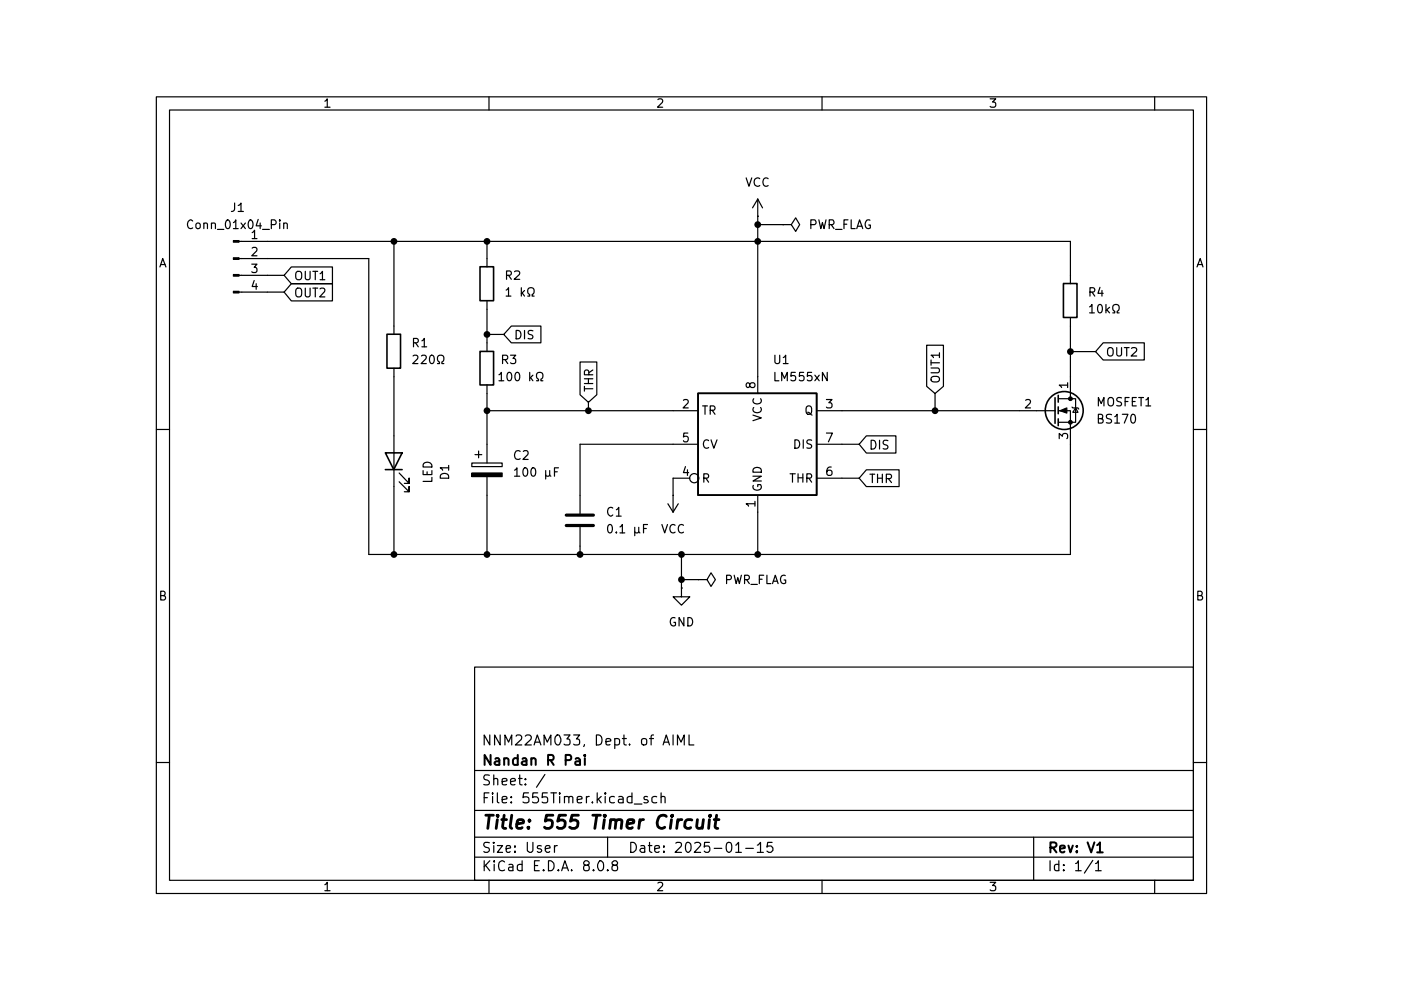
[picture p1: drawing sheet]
<svg xmlns="http://www.w3.org/2000/svg" width="297mm" height="210mm" viewBox="0 0 297 210" stroke-linecap="round" stroke-linejoin="round" font-family="sans-serif">
<g fill="none" stroke="#000" stroke-width=".25">
<path d="M33.1 20.5h222.7v168.9h-222.7zM35.9 23.3h217.1v163.3h-217.1zM68.9 21.5l.5-.5v1.7M68.9 22.7h1.1M103.7 20.5v2.8M139.5 21.1l.7-.1 .2 .1 .1 .4-1.1 1.2h1.1M158.2 37.7l.6 1.8 .6-1.8M161.1 37.9a.81 .81 0 0 0-1.2 .7 .81 .81 0 0 0 1.2 .7M162.9 37.9a.71 .71 0 0 0-.9 0 .71 .71 0 0 0-.2 .8 .67 .67 0 0 0 .3 .7 .67 .67 0 0 0 .8-.1M174.3 20.5v2.8M209.9 21h1.2l-.7 .6 .6 .2v.8l-.2 .1h-.6l-.3-.1M244.8 20.5v2.8"/>
<path d="M33.9 56.6l.6-1.8 .7 1.8M34.1 56.1h.9M40.9 46.9a.71 .71 0 0 0-.9 0 .71 .71 0 0 0-.2 .8 .67 .67 0 0 0 .3 .7 .67 .67 0 0 0 .8-.1M41.6 47.5l.3-.2 .5 .2 .1 .6-.2 .3-.4 .1-.3-.2zM43.2 47.5l.3-.2 .4 .1 .1 1.1M43.2 47.3v1.2M44.8 47.5l.3-.2 .5 .1 .1 1.1M44.8 47.3v1.2M46.1 48.6h1.4M48.2 46.6a1.01 1.01 0 0 1 .6 .9 1.01 1.01 0 0 1-.6 1 1.19 1.19 0 0 1 0-1.9zM49.5 58.2h1.2v.3h-1.2zM49.5 54.7h1.2v.3h-1.2z"/>
<path d="M49.5 51h1.2v.4h-1.2zM49.5 47.2l.5-.6v1.9M49.5 48.5h1M49.7 43.1v1.2a.57 .57 0 0 1-.6 .5M50.5 43.6l.6-.5v1.7M50.5 44.8h1.1M50.7 54.8h27.5v62.8h148.7v-30.5h-2.5M50.7 51.2h176.2v9M50.7 58.4h9.5M51.1 47.3l.9 1.2M52 47.3l-.9 1.2M53 46.6a1.01 1.01 0 0 1 .7 .9 1.01 1.01 0 0 1-.7 1 1.19 1.19 0 0 1 0-1.9z"/>
<path d="M53.4 56h1.1l-.6 .7 .5 .2v.7l-.3 .2h-.5l-.2-.2M53.5 49.3l.5-.5v1.8M53.5 52.6l.6-.1 .3 .1 .1 .4-1.1 1.2h1.1M53.5 50.6h1M53.9 59.5l-.4 1.2h1.1M54.7 46.5l-.4 1.4h1.1M55.2 47.3v1.2M55.7 48.6h1.4M57.5 47.6h.7l.3-.1v-.5l-.3-.4h-.7v1.9M59.3 46.6v.3M59.3 47.3v1.2M60.2 47.5l.2-.2 .4 .1 .1 1.1"/>
<path d="M60.2 47.3v1.2M61.8 56.6h8.7v3.6h-8.7l-1.6-1.8zM62.9 57.6h.8a1.14 1.14 0 0 1-.2 1.7l-.6-.1a1.26 1.26 0 0 1 0-1.6zM64.7 57.5v1.5l.4 .3h.3l.3-.3v-1.5M66.3 57.5h1.1M66.8 57.5v1.8M67.9 58l.5-.5v1.8M67.9 59.3h1M83.5 51.2v19.7M103.3 51.2v5.4M107.4 58.4l.8-.1 .2-.3-.1-.4-.2-.2h-.7v1.8M107.8 58.4l.6 .8"/>
<path d="M109.1 57.6l.2-.2h.6l.2 .2 .1 .4-.1 .2-1.1 1h1.2M160.7 45.8h.1M160.7 42.2v41.2M160.7 42.2l-1.1 1.9M160.7 42.2l1 1.9M160.7 47.6h5.3M166 47.6h1.8l.9-1.4 .8 1.4-.8 1.5-.9-1.5M166 47.6h.1M171.9 47.6l.9-.1 .2-.2-.2-.6-.9-.1v1.9M173.6 46.6l.4 1.9 .4-1.3 .3 1.3 .4-1.9M175.8 47.6h.7l.2-.1 .1-.5-.1-.3-.9-.1v1.9M176.2 47.6l.6 .9"/>
<path d="M177.2 48.6h1.3M178.9 47.5h.6M179.8 46.6h-.9v1.9M180.5 46.6v1.9h.8M181.7 48.5l.5-1.9 .7 1.9M181.8 48h1M184.4 46.7a.91 .91 0 0 0-.9 .4 .91 .91 0 0 0 .1 1.1 .62 .62 0 0 0 .9 .1v-.6h-.3M253.8 56.6l.7-1.8 .6 1.8M254 56.1h.9M49.5 61.8h1.2v.3h-1.2zM50.7 61.9h9.5M54.3 60.2v1.1"/>
<path d="M61.8 60.2h8.7v3.6h-8.7l-1.6-1.9zM62.8 61.3l.3-.2 .6 .1a1.26 1.26 0 0 1-.2 1.7h-.6a1.61 1.61 0 0 1-.1-1.6zM64.7 61.1v1.5l.4 .3h.5l.1-.3v-1.5M66.3 61.1h1.1M66.8 61.1v1.8M67.9 61.3l.6-.2 .3 .2 .1 .3-1.1 1.3h1.1M83.5 78.1v39.5M87.6 75.5l.7-.2 .2 .2 .1 .3-1.1 1.3h1.1M87.7 72.7l.8-.1 .2-.3-.1-.4-.3-.1h-.6v1.7M88.1 72.7l.6 .8M89.4 75.5l.6-.2 .3 .2 .1 .3-1.1 1.3h1.1M89.5 72.3l.5-.5v1.7"/>
<path d="M89.5 73.5h1M91.2 75.5l.3-.2a.95 .95 0 0 1 .6 .9 .95 .95 0 0 1-.6 .9l-.3-.2-.1-.5zM92.8 77.1h.4v-.3a.76 .76 0 0 1-.4-1.1 .76 .76 0 0 1 1.1-.3 .82 .82 0 0 1-.2 1.4v.3h.4M103.3 63.8v10.7M103.3 70.9h3.5M105.8 79.5l.5-.5v1.7M106.6 76.2h.9l.2-.3-.1-.4-.3-.2h-.7v1.8M107.1 76.2l.6 .9M107.3 61.5l.5-.5v1.8M107.3 62.8h1M107.7 79.1l.2-.1a.95 .95 0 0 1 .6 .8 .95 .95 0 0 1-.6 .9l-.2-.1-.2-.5zM108.2 75.3h1.1l-.5 .7 .5 .2v.7l-.3 .2h-.5l-.3-.2"/>
<path d="M108.4 69.1h6.3v3.6h-6.3l-1.6-1.8zM109.3 79.1l.3-.1a.95 .95 0 0 1 .6 .8 .95 .95 0 0 1-.6 .9l-.3-.1-.1-.5zM109.4 70.1a.9 .9 0 0 1 1.1 .9 .9 .9 0 0 1-1.1 .8zM110.5 61v1.8M110.7 62.1l.5 .7M111.2 70.1v1.7M111.2 61.6l-.7 .7M111.9 62.8h.4v-.4a.76 .76 0 0 1-.4-1 .76 .76 0 0 1 1.1-.3 .82 .82 0 0 1-.2 1.3v.4h.4M112.3 79v1.7M113 70.1h-.7l-.2 .1v.5l.7 .4 .2 .4-.4 .3h-.6M113 79.5l-.7 .7M123 76.8h3.5v6.9l-1.7 1.6-1.8-1.6z"/>
<path d="M124.8 79.5v-.9l-.3-.2-.4 .1-.2 .3v.7h1.8M125.7 78.4l-.9 .6M164.3 79v1.7h.8M164.3 75.3v1.5l.3 .3h.4l.3-.3v-1.5M166.1 75.8l.5-.5v1.8M166.1 77.1h1M168.6 79h-.8l-.1 .8 .2-.2 .6 .1 .2 .3-.1 .6-.2 .1-.7-.1M170.4 79h-.9v.8l.2-.2 .6 .1 .2 .3-.1 .6-.3 .1-.6-.1M172.1 79h-.9v.8l.2-.2 .6 .1 .2 .3-.1 .6-.3 .1-.6-.1M172.8 79.5l.9 1.2M173.7 79.5l-.9 1.2M175.4 79v1.7l-1-1.7v1.7"/>
<path d="M196.5 73.2h3.5v8.7l-1.8 1.5-1.7-1.5zM197.4 78h1.4l.4 .4-.1 .5-.3 .1h-1.4M197.4 76.3v1.1M197.4 76.9h1.8M199.2 75.3h-1.8l.5 .5M199.2 74.8v1M226.9 67.4v17.1M226.9 74.5h5.4M231 65.1l.5-.5v1.7M231 66.3h1M231.1 61.9l.8-.1 .2-.2-.1-.4-.2-.2h-.7v1.8M231.5 61.9l.6 .9"/>
<path d="M233 64.6h.1a.95 .95 0 0 1 .6 .8 .95 .95 0 0 1-.6 .9 1.18 1.18 0 0 1-.1-1.7zM233.2 60.9l-.4 1.3h1.1M233.6 61.6v1.2M233.9 72.7h8.7v3.6h-8.7l-1.6-1.8zM234.5 64.6v1.7M234.7 65.7l.5 .6M234.9 74a.6 .6 0 0 1 .7-.3 .6 .6 0 0 1 .4 .6v.6a.59 .59 0 0 1-.6 .6 .59 .59 0 0 1-.6-.6zM235.2 65.2l-.7 .6M235.9 66.3h.4v-.3a.76 .76 0 0 1-.3-1 .76 .76 0 0 1 1-.4 .82 .82 0 0 1-.1 1.4v.3h.4M236.8 73.7v1.4l.3 .4 .5-.1 .2-.3v-1.4M238.4 73.7h1M238.9 73.7v1.8"/>
<path d="M239.9 73.9l.7-.2 .3 .2 .1 .3-.1 .3-1.1 1h1.2M33.1 91.1h2.8M89.7 99.8v.8h1.9v-.8M89.8 98.3a1.01 1.01 0 0 1 1.1-.2 1.01 1.01 0 0 1 .7 .9h-1.9zM95.1 99.2h-1.8l.6 .5M95.1 98.7v1M100 98.2h6.5v.7h-6.5zM100.7 96.4h1.5M101.5 95.6v1.5M103.3 87.1h44.7M103.3 81.7v16.5M105.8 80.7h1"/>
<path d="M109.1 99.7l.5-.5v1.8M110.3 95.7l-.1-.1a.93 .93 0 0 0-1.1 .4 .93 .93 0 0 0 .2 1.2 .72 .72 0 0 0 1 0M111 95.7l.6-.2 .3 .2 .1 .4-1.1 1.3h1.1M111 99.4l.3-.2a.95 .95 0 0 1 .6 .9 .95 .95 0 0 1-.6 .9l-.3-.2-.1-.5zM112.5 80.1l.5 .6M112.7 99.4l.3-.2a.95 .95 0 0 1 .6 .9 .95 .95 0 0 1-.6 .9l-.3-.2-.1-.5zM113.7 80.7h.5v-.3a.76 .76 0 0 1-.4-1 .76 .76 0 0 1 1.1-.4 .82 .82 0 0 1-.2 1.4v.3h.4M115.7 99.8v1.8M116.5 99.8v1.1l-.5 .1-.3-.3M118.4 99.2h-.8v1.8M123.9 81.9v1M123.9 82.4h1.8"/>
<path d="M123.9 81.3h1.8M123.9 80.3h1.8M124.8 80.3v1M124.8 85.3v1.8M144.9 84.9l.7-.2 .2 .2 .1 .3-1.1 1.3h1.1M145.3 98.9l-.4 1.3h1.1M145.8 99.6v1.2M145.8 91.8h-.8l-.1 .9 .3-.2 .6 .2a.72 .72 0 0 1-.2 1h-.4l-.3-.3M148 94.2h-25v14.7M149 86.1h1M149.5 86.1v1.7M150.2 93.4a.71 .71 0 0 0-.8 0 .71 .71 0 0 0-.3 .9 .67 .67 0 0 0 .4 .7 .67 .67 0 0 0 .7-.1"/>
<path d="M150.6 87l.8-.1 .2-.2-.1-.5-.2-.1h-.7v1.7M150.7 93.3l.6 1.7 .7-1.7M151 87l.6 .8M159 81.5a.63 .63 0 0 1 1-.2l.1 .5-.2 .3a.65 .65 0 0 1-.9-.3l-.2-.6h-.3l-.2 .1-.1 .5 .2 .3 .2 .1 .4-.4M159.6 88l1.8 .6-1.8 .6M159.7 99.4a.95 .95 0 0 1 1.1-.2 .95 .95 0 0 1 .6 .9h-1.8zM159.8 86.4a.71 .71 0 0 0 0 .9 .71 .71 0 0 0 .9 .2 .67 .67 0 0 0 .6-.3 .67 .67 0 0 0-.1-.8M159.8 84.5a.71 .71 0 0 0 0 .9 .71 .71 0 0 0 .9 .2 .67 .67 0 0 0 .6-.3 .67 .67 0 0 0-.1-.8M165.7 80.7v-1.7l.6 1.2 .6-1.2v1.7M168.5 93.3a.9 .9 0 0 1 1.1 .8 .9 .9 0 0 1-1.1 .9zM170.3 93.3v1.7M171 86.3a.6 .6 0 0 1 .7-.2 .6 .6 0 0 1 .4 .6v.5a.59 .59 0 0 1-.6 .7 .59 .59 0 0 1-.6-.7z"/>
<path d="M171.2 87.4l.4 .1 .6 .5M172.1 93.3h-.7l-.2 .1v.5l.7 .4 .2 .4-.4 .3h-.6M173.2 87.1h50.5M173.2 94.2h9M175.2 84.7h1.2l-.7 .7 .6 .2v.7l-.2 .2h-.6l-.3-.2M175.2 91.8h1.3l-.9 1.9M176.2 99a.73 .73 0 0 0-.9 .8v.7l.2 .2 .6 .1 .3-.3v-.5l-.3-.3h-.5l-.3 .3M183.7 92.4h6.2v3.7h-6.2l-1.5-1.9zM183.7 99.6h6.9v3.6h-6.9l-1.5-1.8zM184.7 93.3a1 1 0 0 1 1 .7 1 1 0 0 1-.3 1.1l-.7 .1zM186.5 93.3v1.9M188.3 93.4l-.7-.1-.3 .2v.6l.8 .3 .2 .5-.4 .3-.7-.1"/>
<path d="M197.5 80.1a1.14 1.14 0 0 1 1.7 .1 .6 .6 0 0 1-.6 .8h-.6a.59 .59 0 0 1-.5-.3 .59 .59 0 0 1 0-.6zM198.2 83.4v3.7M217.5 84.9l.6-.2 .3 .2 .1 .3-1.1 1.3h1.1M224.4 84.5h3.6v5h-3.6M224.6 93v-1.1l.7 .6 .1-.5h.8l.2 .2v.6l-.2 .2M224.7 87.1l1.5-.6v1.1zM226.4 81.7h-1.8l.5 .5M226.4 81.2v1M227.3 86.3l.2 .2h1.1l.1 .2M228 86.5l.6 .9h-1.1zM232.9 88.8h.6l.2-.2 .1-.4-.2-.3-.7-.1v1.9h.7l.3-.3a.46 .46 0 0 0-.4-.6M232.9 86.1v-1.8l.6 1.3 .6-1.3v1.8"/>
<path d="M235 84.5a.6 .6 0 0 1 .7-.2 .6 .6 0 0 1 .4 .6v.6a.59 .59 0 0 1-.6 .6 .59 .59 0 0 1-.6-.6zM235.7 87.9l-.7-.1-.4 .4a.46 .46 0 0 0 .4 .6l.6 .2v.5a.79 .79 0 0 1-1 .1M236.3 88.3l.6-.5v1.9M236.3 89.7h1.1M237.8 84.4l-.7-.1-.2 .2v.5l.7 .3 .2 .4-.4 .4-.6-.1M238 87.8h1.1l-.7 1.9M238.5 85.1h.6M239.4 84.3h-.9v1.8M239.9 88l.4-.2a1.21 1.21 0 0 1 0 1.9l-.3-.1-.2-.2-.1-.8zM240.1 85.1h.6M240.9 84.3h-.8v1.8h.8M241.4 84.3h1"/>
<path d="M241.9 84.3v1.8M243 84.8l.5-.5v1.8M243 86.1h1M253 91.1h2.8M84.6 102.2l2.1 2.1v-1.1v1.1h-1M84.6 100.3l2.1 2.2v-1.1v1.1h-1M90.6 100v.6M91.6 101.2v.9h-1.9M93.4 100.7a.95 .95 0 0 1 1.1-.3 .95 .95 0 0 1 .6 1h-1.8zM100 100.3h6.5v.7h-6.5zM103.3 101v16.6M109.1 101h1.1"/>
<path d="M116.5 100.7l.3 .3M117.6 100h.6M123 111.8v5.8M129.1 111.3l.1-.1a.95 .95 0 0 1 .7 .9 .95 .95 0 0 1-.7 .9 1.18 1.18 0 0 1-.1-1.7zM129.9 107.7a.71 .71 0 0 0-.9 0 .71 .71 0 0 0-.2 .9l.2 .5 .4 .3 .5-.2M130.7 112.8v.2M130.7 108.1l.5-.5v1.8M130.7 109.4h1M131.4 111.7l.6-.5v1.8M131.4 113h1.1M134.6 111.8v1.8M135.4 112.7l.3 .3"/>
<path d="M135.4 111.8l-.1 1.1-.5 .1-.2-.3M136.4 112.1h.6M137.3 111.2h-.9v1.8M140.3 111.2l.6 1.8 .6-1.8M141.6 106.8l1.1 1.8M142.7 105h.1M143.1 111.4a.71 .71 0 0 0-.9 0 .71 .71 0 0 0-.2 .8 .67 .67 0 0 0 .4 .7 .67 .67 0 0 0 .7-.1M143.8 106.8l-1.1 1.8M144.5 117.6v7.1M144.9 111.4a.71 .71 0 0 0-.9 0 .71 .71 0 0 0-.2 .8 .67 .67 0 0 0 .4 .7 .67 .67 0 0 0 .7-.1M146.3 101.4h-3.6v7.2M149.2 101.4l.9-.1 .1-.3v-.4l-.3-.1h-.7v1.7"/>
<path d="M149.6 101.4l.6 .8M159.6 101h1.8l-1.8 1h1.8M159.7 102.9a.87 .87 0 0 0 .7 1.1 .87 .87 0 0 0 1-.7l-.2-.6h-.5v.5M160.1 106.8h-1.9l.5 .5M160.1 106.3v1M160.7 105v12.6M167.5 100.5h1.1M168 100.5v1.7M169.2 100.5v1.7M169.2 101.3h1M170.2 100.5v1.7M171.1 101.4l.8-.1 .2-.3-.1-.4-.3-.1h-.6v1.7"/>
<path d="M171.5 101.4l.6 .8M173.2 101.4h9M184.4 100.5h1.1M185 100.5v1.8M186.1 101.4h1M186.1 100.5v1.8M187.1 100.5v1.8M187.9 101.5l.9-.1 .2-.3-.1-.4-.2-.2h-.8v1.8M188.3 101.5l.7 .8M34.1 126.3h.6l.2-.2 .1-.4-.2-.3-.7-.1v1.9h.7l.3-.3a.46 .46 0 0 0-.4-.6M143.1 131a.87 .87 0 0 0-1 .7 .87 .87 0 0 0 .6 1l.5-.2v-.5h-.3M144.5 124.7v1.8h1.8l-1.8 1.8-1.8-1.8h1.8"/>
<path d="M144.5 124.7h.1M144.5 122.9h3.5M145 130.9v1.8l-1-1.8v1.8M145.8 130.9a.9 .9 0 0 1 1.1 .9 .9 .9 0 0 1-1.1 .9zM148 122.9h1.9l.8-1.4 1 1.4-1 1.4-.8-1.4M148 122.9h.1M154.1 122.9l.8-.1 .2-.2-.1-.5-.3-.1h-.6v1.7M155.7 122l.4 1.7 .3-1.2 .4 1.2 .4-1.7M157.9 122.9l.8-.1 .2-.2-.1-.5-.3-.1h-.6v1.7M158.3 122.9l.6 .8M159.2 123.9h1.4M161 122.8h.6"/>
<path d="M161.9 122h-.9v1.7M162.6 122v1.7h.8M163.8 123.7l.6-1.7 .6 1.7M164 123.2h.8M166.5 122a.87 .87 0 0 0-1.1 .7 .87 .87 0 0 0 .7 1l.5-.1v-.6h-.4M254 126.3h.6l.2-.2 .1-.4-.2-.3-.7-.1v1.9h.6l.4-.3a.46 .46 0 0 0-.4-.6M100.6 141.4h152.4v45.2h-152.4zM103.8 155.8v2.1l-1.1-2.1v2.1M106 155.8v2.1l-1.1-2.1v2.1M107.1 157.9v-2.1l.7 1.6 .7-1.6v2.1M109.4 156.1l.3-.3h.5l.3 .3 .1 .3-.1 .4-1.2 1.1h1.3M111.4 156.1l.3-.3h.5l.4 .3v.3v.4l-1.3 1.1h1.3"/>
<path d="M113.2 157.9l.7-2.1 .8 2.1M113.4 157.4h1M115.4 157.9v-2.1l.6 1.6 .8-1.6v2.1M118 155.9l.4-.1a1.3 1.3 0 0 1 0 2.1 1.07 1.07 0 0 1-.8-.7 1.07 1.07 0 0 1 .3-1.1zM119.6 155.8h1.3l-.7 .9 .6 .1v1l-.3 .1h-.7l-.2-.1M121.6 155.8h1.3l-.7 .9a.49 .49 0 0 1 .7 .4l-.1 .7a1.02 1.02 0 0 1-1.1 .1l-.1-.1M123.9 157.9l-.2 .4M126.4 155.8a1.11 1.11 0 0 1 1.2 .7 1.11 1.11 0 0 1-.4 1.4h-.8zM128.5 157.3l1-.2-.2-.4-.6-.1-.2 .2 .1 1.1h.7M130.3 156.7l.6-.1 .4 .2a1.02 1.02 0 0 1-.1 1.1h-.9M130.3 156.6v2.1M132 156.6h.8"/>
<path d="M132.3 155.8v1.9l.2 .2h.3M133.5 157.8v.1M136.1 156.8l.3-.2a.52 .52 0 0 1 .7 .3v.6a.56 .56 0 0 1-.5 .5 .56 .56 0 0 1-.6-.5zM137.7 156.6h.9M138.6 155.8l-.5 .1-.1 .3v1.7M140.6 157.9l.7-2.1 .6 2.1M140.8 157.4h1M142.7 155.8v2.1M143.6 157.9v-2.1l.8 1.6 .7-1.6v2.1M146.1 155.8v2.1h1M33.1 161.7h2.8M100.6 177.5h152.4"/>
<path d="M100.6 171.8h152.4M100.6 163.4h152.4M102.7 169.1h.6M103.7 168.1h-1v2.1M103.8 178.7l-.9-.1-.2 .2-.1 .4a.97 .97 0 0 0 1 .6l.2 .3-.2 .5-.3 .1h-.5l-.2-.1M103.8 164.4h-1.1l-.1 .5 .3 .4a.84 .84 0 0 1 .9 .5 .46 .46 0 0 1-.5 .6l-.7-.1M104.4 168.1v.3M104.4 168.9v1.3M104.7 178.6l-.2 .1 .2 .1v-.2v.2M104.7 165.2l.2-.1h.6v1.3M104.7 164.3v2.1M104.7 179.3v1.4"/>
<path d="M105.5 179.3h1.1l-1.1 1.4h1.1M105.5 168.1v1.9l.3 .2M106.5 169.5l1-.1v-.3a.6 .6 0 0 0-1 0v.9a.67 .67 0 0 0 .9 .1M106.5 165.7l1-.1v-.3a.6 .6 0 0 0-1 0v.9a.67 .67 0 0 0 .9 .1M107.3 180l.9-.2v-.4l-.6-.1-.3 .3 .1 1 .2 .1h.4l.2-.1M108.2 165.7l1.1-.1-.1-.5h-.6l-.4 .2v.9l.4 .2 .6-.1M108.4 170.1v.1l-.2-.1h.2v.1M108.4 169v.1l-.2-.1h.2v.1M109.2 179.4v.2M109.9 165.1h.8M110.2 164.3v1.9l.1 .1 .4 .1M111.4 166.2l.1 .1-.1 .1v-.2v.2"/>
<path d="M111.4 165.1l.1 .1-.1 .1v-.2v.2M111.8 178.6v1.7l.4 .4h.4l.4-.4v-1.7M112.1 168.1h-1.1l-.1 1 .3-.1 .9 .1v1l-.4 .1-.8-.1M114 168.1h-1l-.1 1 .3-.1h.7l.3 .4v.5l-.5 .3-.8-.1M114.8 179.4a.52 .52 0 0 0-.9 .3l1 .6-.4 .4-.6-.1M115.5 164.2l-1.8 2.7M115.6 180l1-.2-.1-.4-.5-.1-.4 .3v.8l.4 .3h.4l.1-.1M116 168.1h-1l-.1 1 .4-.1h.7l.1 .4-.1 .7-.2 .1-.9-.1M116.8 168.1h1.2M117.4 168.1v2.1M117.6 179.3v1.4M118.2 179.3a.46 .46 0 0 0-.6 .4"/>
<path d="M118.7 168.1v.3M118.7 168.9v1.3M119.7 169h.1a.6 .6 0 0 1 .8 .1v1.1M119.7 168.9v1.3M120.6 169.1l.3-.2 .5 .1 .1 1.2M122.4 169.5l1-.1-.1-.4-.6-.1-.3 .2 .1 1h.8M124.3 168.9v1.3M124.9 168.9l-.4 .1-.2 .2M125.6 170.1v.1M126.6 168.1v2.1M126.9 169.5l.6 .7M127.5 168.9l-.9 .7"/>
<path d="M128.3 168.1v.3l.2-.2-.2-.1v.3M128.3 168.9v1.3M128.8 177.5v4.2M130.3 169a.72 .72 0 0 0-1.1 .2v.7a.72 .72 0 0 0 1.1 .2M131.2 169l.6-.1 .3 .2v1.1M132.1 169.4l-.7 .1-.3 .2 .1 .4 .2 .1 .7-.1M133.7 178.6a1.07 1.07 0 0 1 1.2 1.1 1.07 1.07 0 0 1-1.2 1zM134 169a.72 .72 0 0 0-1 .2v.7a.72 .72 0 0 0 1 .2M134 168.1v2.1M134.5 170.5h1.6M135.8 179.4h.8l.1 1.3M136.7 179.8l-.7 .1-.3 .3 .3 .5h.5l.2-.1"/>
<path d="M137.3 169l-.5-.1-.3 .3a.63 .63 0 0 0 .8 .4l.2 .3-.2 .2h-.8M137.5 179.3h.7M137.7 178.6v1.8l.5 .3M138.8 180l1-.2-.1-.4-.6-.1-.2 .1-.1 .2 .1 1 .2 .1h.5l.1-.1M139.2 169a.72 .72 0 0 0-1 .2v.7a.72 .72 0 0 0 1 .2M140.2 169l.2-.1 .5 .1 .1 1.2M140.2 168.1v2.1M140.8 179.4v.2M143.3 178.8l.3-.2h.5a.51 .51 0 0 1 .4 .3 .51 .51 0 0 1-.1 .6l-1.3 1.2h1.4M145.5 178.8l.5-.2a1.3 1.3 0 0 1 0 2.1h-.2a1.7 1.7 0 0 1-.3-1.9zM147.3 178.8l.8-.2 .4 .3v.3l-1.3 1.5h1.3M150.4 178.6h-1l-.1 1 .3-.2 .7 .1 .2 .3-.1 .7-.2 .2h-.6l-.3-.2"/>
<path d="M151.4 179.9h1.6M154.1 178.8l.4-.2 .4 .1a1.5 1.5 0 0 1-.3 2h-.1a1.33 1.33 0 0 1-.4-1.9zM156 179.2l.6-.6v2.1M158.1 179.9h1.6M160.6 179.2l.6-.6v2.1M163.7 178.6h-.9l-.2 1 .3-.2 .7 .1 .3 .3v.5l-.5 .4h-.5l-.3-.2M219.2 177.5v9.1M253 161.7h2.8M68.9 187.6l.5-.5v1.7M68.9 188.8h1.1M100.6 181.7h152.4M102.7 182.5v2.1"/>
<path d="M102.9 183.4l.9 1.2M103.7 186.6v2.8M103.8 182.5l-1.1 1.3M104.8 182.5v.3M104.8 183.3v1.3M107 182.8a.83 .83 0 0 0-1.1-.1 .83 .83 0 0 0-.2 1.1 .76 .76 0 0 0 .4 .8 .76 .76 0 0 0 .9-.2M107.9 183.3h.8l.1 1.3M108.8 183.8l-.7 .1-.3 .2v.3l.3 .2 .7-.1M109.2 180.5v.2M110.7 183.3a.72 .72 0 0 0-1 .3v.7a.72 .72 0 0 0 1 .2M110.7 182.5v2.1M113.3 183.5h.7"/>
<path d="M114.3 182.5h-1v2.1h1M115.3 184.4v.2l-.2-.1 .2-.1v.2M116.3 182.5a1.07 1.07 0 0 1 1.2 1.1 1.07 1.07 0 0 1-1.2 1zM118.4 184.4v.2l-.2-.1 .2-.1v.2M119.1 184.6l.7-2.1 .7 2.1M119.3 184h1M121.2 184.4v.2M124.1 183.4l-.3-.1-.1-.4 .4-.4h.4l.4 .5-.1 .3-1 .3-.1 .7 .4 .3 .7-.1 .1-.2-.1-.7-.3-.2M125.9 184.4v.2l-.2-.1 .2-.1v.2M127.2 182.5a.98 .98 0 0 1 .8 1.4l-.1 .4-.4 .3a1.08 1.08 0 0 1-.9-.8 1.08 1.08 0 0 1 .4-1zM128.8 184.4l.2 .1-.2 .1v-.2v.2M130.2 183.4l-.4-.1v-.3l.4-.5h.4l.3 .3v.2l-.1 .3a.84 .84 0 0 0-1 1 .72 .72 0 0 0 1 .2l.1-.6-.3-.5"/>
<path d="M139.5 187.2l.7-.1 .2 .1 .1 .4-1.1 1.2h1.1M140.8 180.5v.2M156 180.7h1.2M160.6 180.7h1.2M174.3 186.6v2.8M209.9 187.1h1.2l-.7 .6 .6 .2v.8l-.2 .1h-.6l-.3-.1M222.6 182.5v2.1M224.5 183.3h-.6l-.3 .3v.8l.3 .2 .6-.1M224.5 182.5v2.1M225.5 184.4l.2 .1-.2 .1v-.2v.2M225.5 183.3l.2 .1-.2 .1v-.2v.2M228 183.1l.3-.1 .3-.5v2.1"/>
<path d="M228 184.6h1.2M231.7 182.4l-1.8 2.7M232.3 183.1l.2-.1 .4-.5v2.1M232.3 184.6h1.2M244.8 186.6v2.8"/>
<circle cx="226.9" cy="84.5" r=".38"/>
<circle cx="226.9" cy="89.5" r=".38"/>
<circle cx="147.2" cy="101.4" r=".97"/>
</g>
<g fill="none" stroke="#000" stroke-width=".42">
<path d="M104 160.1v2.1l-1.3-2.1v2.1M105 160.9l.2-.2h.4l.2 .2 .1 1.3M105.9 161.2l-1 .5v.2l.3 .3 .7-.1M106.9 161l.3-.3 .5 .2 .1 1.3M106.9 160.7v1.5M109.8 160.9l-.7-.2-.3 .3a1.02 1.02 0 0 0 .1 1.1h.9M109.8 160.1v2.1M110.8 160.9l.2-.2h.4l.1 .2 .1 1.3M111.6 161.2l-1 .5v.2l.4 .3 .6-.1M112.6 161l.4-.3 .5 .2 .1 1.3M112.6 160.7v1.5M116.2 161.2h.8a.49 .49 0 0 0 .4-.7l-.2-.4h-1v2.1"/>
<path d="M116.7 161.2l.7 1M119.9 161.2h.8a.49 .49 0 0 0 .4-.7l-.2-.4h-1v2.1M122 160.9l.2-.2h.4l.4 .4v1.1M123 161.2l-.3 .2h-.5l-.2 .3v.2l.2 .3 .8-.1M124 160.1h-.2l.2 .2v-.2v.2M124 160.7v1.5M222.7 179.7h.9a.62 .62 0 0 0 .3-.9l-.3-.2h-.9v2.1M223.2 179.7l.8 1M224.7 180l1.1-.2-.1-.4-.6-.1-.4 .2 .1 1.1 .3 .1h.4l.2-.1M226.5 179.3l.4 1.4 .6-1.4M228.3 179.4v.1M230.6 178.6l.8 2.1 .6-2.1"/>
<path d="M232.6 179.2l.6-.6v2.1M228.3 180.5v.2M232.6 180.7h1.2"/>
</g>
<g fill="none" stroke="#000" stroke-width=".59">
<path d="M103 172.8h1.6M103.8 172.8l-.4 2.8M105.5 173.8l-.3 1.8M105.5 172.8l-.1 .1 .1 .2 .1-.2-.1-.1v.3M106.4 173.8h1M106.9 172.8l-.3 2.4 .3 .4h.3M108.5 172.8l-.3 2.4 .3 .4M109.6 174.7l1.4-.2v-.4l-.1-.2h-1l-.4 1.3 .4 .4h.5l.3-.1M112.1 175.4v.2l-.2-.1 .2-.1v.2M112.2 173.9l.2 .1-.2 .1v-.2v.2M117.2 172.8h-1.3l-.3 1.3 .4-.2h.7l.3 .1 .1 .5v.6a1.1 1.1 0 0 1-1.6 .4l-.1-.1M119.9 172.8h-1.3l-.4 1.3a1.1 1.1 0 0 1 1.6 0v1a1.1 1.1 0 0 1-1.6 .4v-.1"/>
<path d="M122.6 172.8h-1.3l-.4 1.3 .5-.2h.6l.5 .2v1a1.1 1.1 0 0 1-1.6 .4l-.1-.1M125.7 172.8h1.6M126.5 172.8l-.4 2.8M128.1 173.8l-.2 1.8M128.2 172.8l-.1 .1 .1 .2 .2-.2-.2-.1v.3M129.4 174a.73 .73 0 0 1 1.2 .1l-.2 1.5M129.5 173.8l-.3 1.8M130.6 174.1a.75 .75 0 0 1 1.3 0l-.2 1.5M133 174.7l1.3-.2v-.6l-.8-.1-.4 .3-.2 1.1 .2 .3 .2 .1h.5l.3-.1M135.7 173.8l-.3 1.8M136.4 173.8a.74 .74 0 0 0-.8 .5M141.3 173.1a1.14 1.14 0 0 0-1.3-.1 1.14 1.14 0 0 0-.6 1 1.03 1.03 0 0 0 .2 1.4 1.03 1.03 0 0 0 1.3 0"/>
<path d="M142.4 173.8l-.3 1.8M142.5 172.8l-.1 .1 .1 .2 .1-.2-.1-.1v.3M143.7 173.8l-.2 1.8M144.6 173.8a.77 .77 0 0 0-1 .5M146.7 173.9a1.04 1.04 0 0 0-1.5 .4v.8a.87 .87 0 0 0 1 .5l.2-.1M147.9 173.8l-.1 1.7a.78 .78 0 0 0 1.1-.1M149.1 173.8l-.2 1.8M150.4 173.8l-.2 1.8M150.6 172.8l-.2 .1 .1 .2 .2-.2-.1-.1-.1 .3M151.4 173.8h1M151.9 172.8l-.3 2.4 .1 .3 .5 .1"/>
</g>
<g fill="none" stroke="#000" stroke-width=".34">
<path d="M101.8 56.6h2.8v7.2h-2.8zM82 70.9h2.9v7.2h-2.9zM101.8 74.5h2.8v7.1h-2.8zM225.5 60.1h2.8v7.2h-2.8zM81.7 96h3.6l-1.8 3.6zM81.7 99.6h3.6M148 83.4h25.1v21.6h-25.1zM223.7 84.3v5.4M224.4 83.8v1.5M224.4 86.3v1.4M224.4 88.8v1.5"/>
<circle cx="225.6" cy="87" r="4"/>
</g>
<g fill="#000">
<path d="M49.5 58.2h1.2v.3h-1.2zM49.5 54.7h1.2v.3h-1.2zM49.5 51h1.2v.4h-1.2zM49.5 61.8h1.2v.3h-1.2zM224.7 87.1l1.5-.6v1.1zM100 100.3h6.5v.7h-6.5z"/>
<circle cx="83.5" cy="51.2" r=".72"/>
<circle cx="103.3" cy="51.2" r=".72"/>
<circle cx="160.7" cy="47.6" r=".72"/>
<circle cx="160.7" cy="51.2" r=".72"/>
<circle cx="103.3" cy="70.9" r=".72"/>
<circle cx="226.9" cy="74.5" r=".72"/>
<circle cx="103.3" cy="87.1" r=".72"/>
<circle cx="124.8" cy="87.1" r=".72"/>
<circle cx="198.2" cy="87.1" r=".72"/>
<circle cx="226.9" cy="89.5" r=".38"/>
<circle cx="226.9" cy="84.5" r=".38"/>
<circle cx="83.5" cy="117.6" r=".72"/>
<circle cx="103.3" cy="117.6" r=".72"/>
<circle cx="123" cy="117.6" r=".72"/>
<circle cx="144.5" cy="117.6" r=".72"/>
<circle cx="160.7" cy="117.6" r=".72"/>
<circle cx="144.5" cy="122.9" r=".72"/>
</g>
<path d="M120.1 109.2h5.7M120.1 111.4h5.7" fill="none" stroke="#000" stroke-width=".68"/>
</svg>
